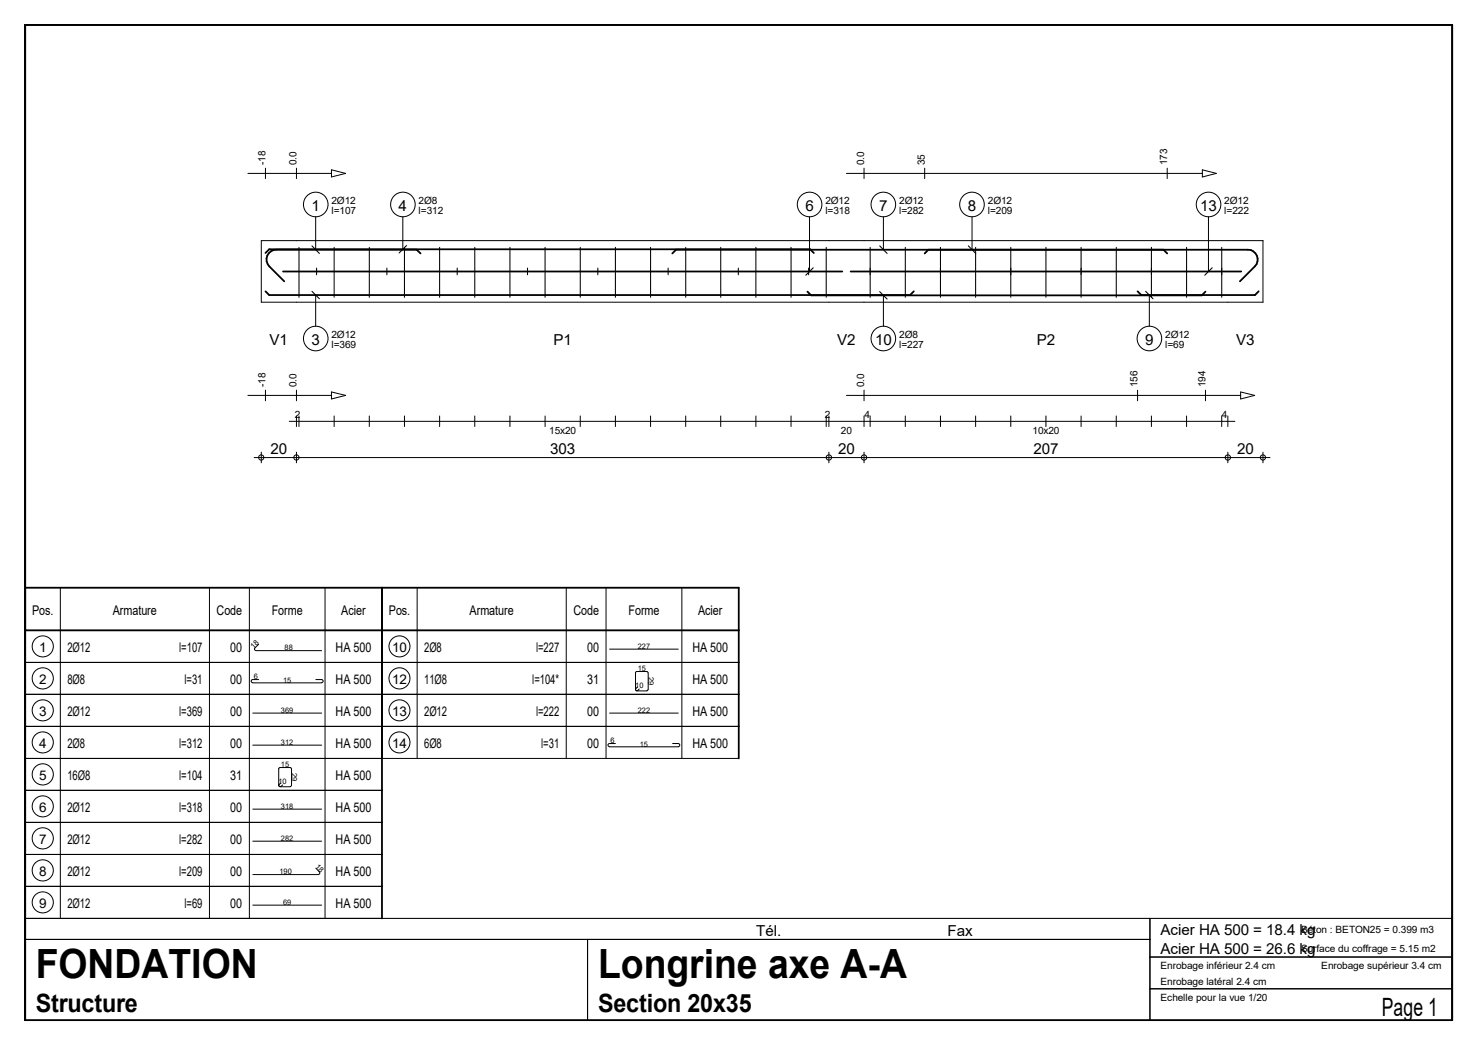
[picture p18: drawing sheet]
<svg xmlns="http://www.w3.org/2000/svg" width="420mm" height="297mm" viewBox="0 0 420 297" stroke-linecap="round" stroke-linejoin="round" font-family="sans-serif">
<defs><g id="words">
<g font-size="11.4">
<text x="10.2" y="277.7">FONDATION</text>
<text x="170" y="277.7">Longrine axe A-A</text>
</g>
<g font-size="7.2">
<text x="10.2" y="287.2">Structure</text>
<text x="170" y="287.2">Section 20x35</text>
<text x="392.7" y="288.5">Page 1</text>
</g>
<g font-size="4.3">
<text x="88.5" y="60">1</text>
<text x="113.3" y="60">4</text>
<text x="228.9" y="60">6</text>
<text x="249.9" y="60">7</text>
<text x="275" y="60">8</text>
<text x="341" y="60">13</text>
<text x="76.6" y="98">V1</text>
<text x="88.5" y="98">3</text>
<text x="157.3" y="98">P1</text>
<text x="237.9" y="98">V2</text>
<text x="248.7" y="98">10</text>
<text x="294.6" y="98">P2</text>
<text x="325.4" y="98">9</text>
<text x="351.3" y="98">V3</text>
<text x="76.9" y="128.9">20</text>
<text x="156.3" y="128.9">303</text>
<text x="238.2" y="128.9">20</text>
<text x="293.7" y="128.9">207</text>
<text x="351.5" y="128.9">20</text>
<text x="214.9" y="265.7">Tél.</text>
<text x="269.2" y="265.7">Fax</text>
<text x="329.8" y="265.5">Acier HA 500 = 18.4 kg</text>
<text x="329.8" y="270.9">Acier HA 500 = 26.6 kg</text>
</g>
<g font-size="3.8">
<text x="9.1" y="174.6">Pos.</text>
<text x="32" y="174.6">Armature</text>
<text x="61.5" y="174.6">Code</text>
<text x="77.2" y="174.6">Forme</text>
<text x="97" y="174.6">Acier</text>
<text x="110.5" y="174.6">Pos.</text>
<text x="133.4" y="174.6">Armature</text>
<text x="162.9" y="174.6">Code</text>
<text x="178.6" y="174.6">Forme</text>
<text x="198.4" y="174.6">Acier</text>
<text x="11.1" y="185.2">1</text>
<text x="19.1" y="185.2">2Ø12</text>
<text x="50.9" y="185.2">l=107</text>
<text x="65.4" y="185.2">00</text>
<text x="95.4" y="185.2">HA 500</text>
<text x="111.4" y="185.2">10</text>
<text x="120.5" y="185.2">2Ø8</text>
<text x="152.3" y="185.2">l=227</text>
<text x="166.8" y="185.2">00</text>
<text x="196.8" y="185.2">HA 500</text>
<text x="11.1" y="194.3">2</text>
<text x="19.1" y="194.3">8Ø8</text>
<text x="52.4" y="194.3">l=31</text>
<text x="65.4" y="194.3">00</text>
<text x="95.4" y="194.3">HA 500</text>
<text x="111.4" y="194.3">12</text>
<text x="120.5" y="194.3">11Ø8</text>
<text x="151.3" y="194.3">l=104*</text>
<text x="166.8" y="194.3">31</text>
<text x="196.8" y="194.3">HA 500</text>
<text x="11.1" y="203.4">3</text>
<text x="19.1" y="203.4">2Ø12</text>
<text x="50.9" y="203.4">l=369</text>
<text x="65.4" y="203.4">00</text>
<text x="95.4" y="203.4">HA 500</text>
<text x="111.4" y="203.4">13</text>
<text x="120.5" y="203.4">2Ø12</text>
<text x="152.3" y="203.4">l=222</text>
<text x="166.8" y="203.4">00</text>
<text x="196.8" y="203.4">HA 500</text>
<text x="11.1" y="212.5">4</text>
<text x="19.1" y="212.5">2Ø8</text>
<text x="50.9" y="212.5">l=312</text>
<text x="65.4" y="212.5">00</text>
<text x="95.4" y="212.5">HA 500</text>
<text x="111.4" y="212.5">14</text>
<text x="120.5" y="212.5">6Ø8</text>
<text x="153.8" y="212.5">l=31</text>
<text x="166.8" y="212.5">00</text>
<text x="196.8" y="212.5">HA 500</text>
<text x="11.1" y="221.6">5</text>
<text x="19.1" y="221.6">16Ø8</text>
<text x="50.9" y="221.6">l=104</text>
<text x="65.4" y="221.6">31</text>
<text x="95.4" y="221.6">HA 500</text>
<text x="11.1" y="230.7">6</text>
<text x="19.1" y="230.7">2Ø12</text>
<text x="50.9" y="230.7">l=318</text>
<text x="65.4" y="230.7">00</text>
<text x="95.4" y="230.7">HA 500</text>
<text x="11.1" y="239.7">7</text>
<text x="19.1" y="239.7">2Ø12</text>
<text x="50.9" y="239.7">l=282</text>
<text x="65.4" y="239.7">00</text>
<text x="95.4" y="239.7">HA 500</text>
<text x="11.1" y="248.8">8</text>
<text x="19.1" y="248.8">2Ø12</text>
<text x="50.9" y="248.8">l=209</text>
<text x="65.4" y="248.8">00</text>
<text x="95.4" y="248.8">HA 500</text>
<text x="11.1" y="257.9">9</text>
<text x="19.1" y="257.9">2Ø12</text>
<text x="52.4" y="257.9">l=69</text>
<text x="65.4" y="257.9">00</text>
<text x="95.4" y="257.9">HA 500</text>
</g>
<g font-size="2.9">
<text x="75.4" y="47" transform="rotate(-90 75.4 47)">-18</text>
<text x="84.2" y="47" transform="rotate(-90 84.2 47)">0.0</text>
<text x="245.5" y="47" transform="rotate(-90 245.5 47)">0.0</text>
<text x="262.8" y="47" transform="rotate(-90 262.8 47)">35</text>
<text x="331.7" y="47" transform="rotate(-90 331.7 47)">173</text>
<text x="75.4" y="110" transform="rotate(-90 75.4 110)">-18</text>
<text x="84.2" y="110" transform="rotate(-90 84.2 110)">0.0</text>
<text x="245.5" y="110" transform="rotate(-90 245.5 110)">0.0</text>
<text x="323.3" y="110" transform="rotate(-90 323.3 110)">156</text>
<text x="342.6" y="110" transform="rotate(-90 342.6 110)">194</text>
</g>
<g font-size="2.8">
<text x="94.2" y="57.8">2Ø12</text>
<text x="119" y="57.8">2Ø8</text>
<text x="234.5" y="57.8">2Ø12</text>
<text x="255.5" y="57.8">2Ø12</text>
<text x="280.7" y="57.8">2Ø12</text>
<text x="347.9" y="57.8">2Ø12</text>
<text x="94.2" y="60.8">l=107</text>
<text x="119" y="60.8">l=312</text>
<text x="234.5" y="60.8">l=318</text>
<text x="255.5" y="60.8">l=282</text>
<text x="280.7" y="60.8">l=209</text>
<text x="347.9" y="60.8">l=222</text>
<text x="94.2" y="95.9">2Ø12</text>
<text x="255.5" y="95.9">2Ø8</text>
<text x="331.1" y="95.9">2Ø12</text>
<text x="94.2" y="98.9">l=369</text>
<text x="255.5" y="98.9">l=227</text>
<text x="331.1" y="98.9">l=69</text>
<text x="83.8" y="118.6">2</text>
<text x="234.4" y="118.6">2</text>
<text x="245.6" y="118.6">4</text>
<text x="347.2" y="118.6">4</text>
<text x="156.1" y="123.1">15x20</text>
<text x="239" y="123.1">20</text>
<text x="293.4" y="123.1">10x20</text>
<text x="369.7" y="264.8">Béton : BETON25 = 0.399 m3</text>
<text x="329.8" y="275.3">Enrobage inférieur 2.4 cm</text>
<text x="369.7" y="270.3">Surface du coffrage = 5.15 m2</text>
<text x="375.5" y="275.3">Enrobage supérieur 3.4 cm</text>
<text x="329.8" y="279.8">Enrobage latéral 2.4 cm</text>
<text x="329.8" y="284.3">Echelle pour la vue 1/20</text>
</g>
<g font-size="2.2">
<text x="80.9" y="184.7">88</text>
<text x="181.2" y="184.3">227</text>
<text x="181.2" y="190.6">15</text>
<text x="72.1" y="192.9">6</text>
<text x="80.4" y="193.8">15</text>
<text x="180.5" y="195.4">10</text>
<text x="79.8" y="202.4">369</text>
<text x="181.2" y="202.4">222</text>
<text x="79.8" y="211.5">312</text>
<text x="173.4" y="211">6</text>
<text x="181.8" y="212">15</text>
<text x="79.8" y="217.8">15</text>
<text x="79.1" y="222.6">10</text>
<text x="79.8" y="229.7">318</text>
<text x="79.8" y="238.8">282</text>
<text x="79.4" y="248.3">190</text>
<text x="80.4" y="257">69</text>
</g>
<g font-size="2.1">
<text x="72.1" y="184.2" transform="rotate(-46 72.1 184.2)">18</text>
<text x="184.3" y="192.2" transform="rotate(90 184.3 192.2)">29</text>
<text x="82.9" y="219.5" transform="rotate(90 82.9 219.5)">29</text>
<text x="89.5" y="246.2" transform="rotate(46 89.5 246.2)">18</text>
</g>
</g></defs>
<g fill="none" stroke="#000" stroke-width=".28">
<path d="M7 7h405.8v282.8h-405.8zM70.4 49.2h23.8M75.4 47.8v2.9M84.2 47.8v2.9M94.2 48.2l4 1-4 1zM240.5 49.2h101.2M245.5 47.8v2.9M262.8 47.8v2.9M331.7 47.8v2.9M341.7 48.2l4 1-4 1zM74.3 68.3h284.6v17.5h-284.6zM89.7 61.6v9.3"/>
<path d="M114.5 61.6v9.2M230 61.6v15.5M251 61.6v9.3M276.2 61.6v9.3M343.4 61.6v15.5M89.7 83.8v8.8M251 83.9v8.7M326.6 83.8v8.8M70.4 112.3h23.8M75.4 110.8v3M82.2 119.6h268.7M84.2 110.8v3"/>
<path d="M84.2 118.1v3M85 118.1v3M94.2 111.3l4 1-4 1zM95 118.1v3M104.9 118.1v3M114.9 118.1v3M124.9 118.1v3M134.9 118.1v3M144.9 118.1v3M154.9 118.1v3M164.9 118.1v3M174.9 118.1v3"/>
<path d="M184.9 118.1v3M194.9 118.1v3M204.8 118.1v3M214.8 118.1v3M224.8 118.1v3M234.8 118.1v3M235.5 118.1v3M240.5 112.3h112.1M245.5 110.8v3M245.5 118.1v3M247.3 118.1v3M257.3 118.1v3"/>
<path d="M267.3 118.1v3M277.2 118.1v3M287.2 118.1v3M297.2 118.1v3M307.2 118.1v3M317.2 118.1v3M323.3 110.8v3M327.2 118.1v3M337.2 118.1v3M342.6 110.8v3M347.2 118.1v3M348.9 118.1v3"/>
<path d="M352.6 111.3l3.9 1-3.9 1zM72.2 129.9h288.7M74.3 128.4v3M84.2 128.4v3M235.5 128.4v3M245.5 128.4v3M348.9 128.4v3M358.9 128.4v3M7.2 179h202.7M17.1 166.9v93.9M59.5 166.9v93.9M70.9 166.9v93.9"/>
<path d="M92.4 166.9v93.9M118.5 166.9v48.4M160.9 166.9v48.4M172.2 166.9v48.4M193.8 166.9v48.4M7.2 188.1h202.7M7.2 197.1h202.7M72.4 184v.5l.3 .2h18.7M73.5 193h-1.7a.44 .44 0 0 0-.4 .4 .44 .44 0 0 0 .4 .4l19.6 .1M73.5 182.9l-1.1 1.1M89.7 193h1.9l.2 .6-.4 .2M173.2 184.3h19.5"/>
<path d="M181.1 195.1l-.5 .6 .4 .4 2.8 .1 .3-.5M181.7 195.6l-.4 .4M184.1 191.1l-.3-.4h-2.8l-.4 .2v4.8l.2 .4 .4-.1M184.2 191.1v4.6M7.2 206.2h202.7M7.2 215.3h202.7M71.8 202.5h19.6M71.8 211.6h19.6M173.2 202.5h19.5M173.2 212h19.5M174.9 211.1h-1.7a.44 .44 0 0 0-.4 .5 .44 .44 0 0 0 .4 .4M191.1 211.1h1.6a.45 .45 0 0 1 .5 .5 .45 .45 0 0 1-.5 .4"/>
<path d="M7.2 224.4h101.3M7.2 233.5h101.3M71.8 229.7h19.6M71.8 238.8h19.6M79.3 222.7v.5l.3 .1M79.6 223.4h2.9M79.8 222.3l-.5 .5M80.3 222.9l-.7 .5-.4-.4 .1-4.9 .3-.2h2.9l.3 .4v4.7l-.3 .3M7.2 242.6h101.3M7.2 251.7h101.3M71.8 248.3h18.7M71.8 257h19.6"/>
<path d="M89.7 246.5l1.1 1.1M90.8 247.6v.5l-.3 .2M7.2 260.8h101.3"/>
<circle cx="89.7" cy="58.1" r="3.5"/>
<circle cx="114.5" cy="58.1" r="3.5"/>
<circle cx="230.1" cy="58.1" r="3.5"/>
<circle cx="251" cy="58.1" r="3.5"/>
<circle cx="276.2" cy="58.1" r="3.5"/>
<circle cx="343.4" cy="58.1" r="3.5"/>
<circle cx="89.7" cy="96.1" r="3.5"/>
<circle cx="251" cy="96.1" r="3.5"/>
<circle cx="326.6" cy="96.1" r="3.5"/>
<circle cx="74.2" cy="129.9" r=".74"/>
<circle cx="84.2" cy="129.9" r=".74"/>
<circle cx="235.6" cy="129.9" r=".75"/>
<circle cx="245.5" cy="129.9" r=".75"/>
<circle cx="348.9" cy="129.9" r=".75"/>
<circle cx="358.9" cy="129.9" r=".74"/>
<circle cx="12.1" cy="192.6" r="3"/>
<circle cx="12.2" cy="183.5" r="3"/>
<circle cx="113.5" cy="192.6" r="2.99"/>
<circle cx="113.5" cy="183.5" r="2.98"/>
<circle cx="12.1" cy="219.9" r="3"/>
<circle cx="12.2" cy="210.8" r="3"/>
<circle cx="12.2" cy="201.7" r="3"/>
<circle cx="113.5" cy="210.8" r="2.98"/>
<circle cx="113.5" cy="201.7" r="2.98"/>
<circle cx="12.1" cy="238" r="3"/>
<circle cx="12.2" cy="229" r="3"/>
<circle cx="12.1" cy="247.1" r="3"/>
<circle cx="12.2" cy="256.2" r="3"/>
</g>
<g fill="none" stroke="#000" stroke-width=".3">
<path d="M85 70.2v14.2M88.6 69.8l2.2 2.2M90 76.1v1.9M95 70.2v14.2M104.9 70.2v14.2M109.9 76.1v1.9M114.9 70.2v14.2M115.5 69.7l-2.1 2.1M124.9 70.2v14.2M129.9 76.1v1.9M134.9 70.2v14.2M144.9 70.2v14.2"/>
<path d="M149.9 76.1v1.9M154.9 70.2v14.2M164.9 70.2v14.2M169.9 76.1v1.9M174.9 70.2v14.2M184.9 70.2v14.2M189.9 76.1v1.9M194.9 70.2v14.2M204.8 70.2v14.2M209.8 76.1v1.9M214.8 70.2v14.2M224.8 70.2v14.2"/>
<path d="M229.8 76.1v1.9M231.1 76l-2.1 2.1M234.8 70.2v14.2M247.3 70.2v14.2M250 69.8l2.1 2.2M257.3 70.2v14.2M267.3 70.2v14.2M275.2 69.8l2.1 2.2M277.2 70.2v14.2M287.2 70.2v14.2M297.2 70.2v14.2M307.2 70.2v14.2"/>
<path d="M317.2 70.2v14.2M327.2 70.2v14.2M337.2 70.2v14.2M344.5 76l-2.2 2.1M347.2 70.2v14.2M88.6 82.7l2.2 2.1M250 82.8l2.1 2.1M325.5 82.7l2.2 2.1M7.2 179v110.7h405.5v-28.9h-405.5M7.2 266.7h319.6M167 266.7v23M326.8 260.8v28.9"/>
<path d="M326.8 271.7h85.9M326.8 280.8h85.9"/>
</g>
<g fill="none" stroke="#000" stroke-width=".51">
<path d="M7.2 7.1h405.5v282.6h-405.5zM75.4 71.8l1.1-1h153.7l1.1 1M80.4 77.1h159M119.5 72l-1.1-1.1h-39.9a2.78 2.78 0 0 0-2.6 1.7 2.78 2.78 0 0 0 .6 3l4.3 4.3M191.1 72l1-1.1h162.5a2.78 2.78 0 0 1 2.6 1.7 2.78 2.78 0 0 1-.6 3l-4.3 4.3M241.7 77.1h111M263.8 70.9l-1 1.1M330.6 70.9l1.1 1.1M75.4 82.7l1.1 1.1h182.1l1.1-1.1M229.4 82.8l1.1 1.1h111l1.1-1.1M323.3 82.7l1 1.1h32.3l1.1-1.1M7.2 179h202.7"/>
<path d="M7.2 166.9h202.7v48.4M108.5 166.9v93.9"/>
</g>
<use href="#words"/>
</svg>
